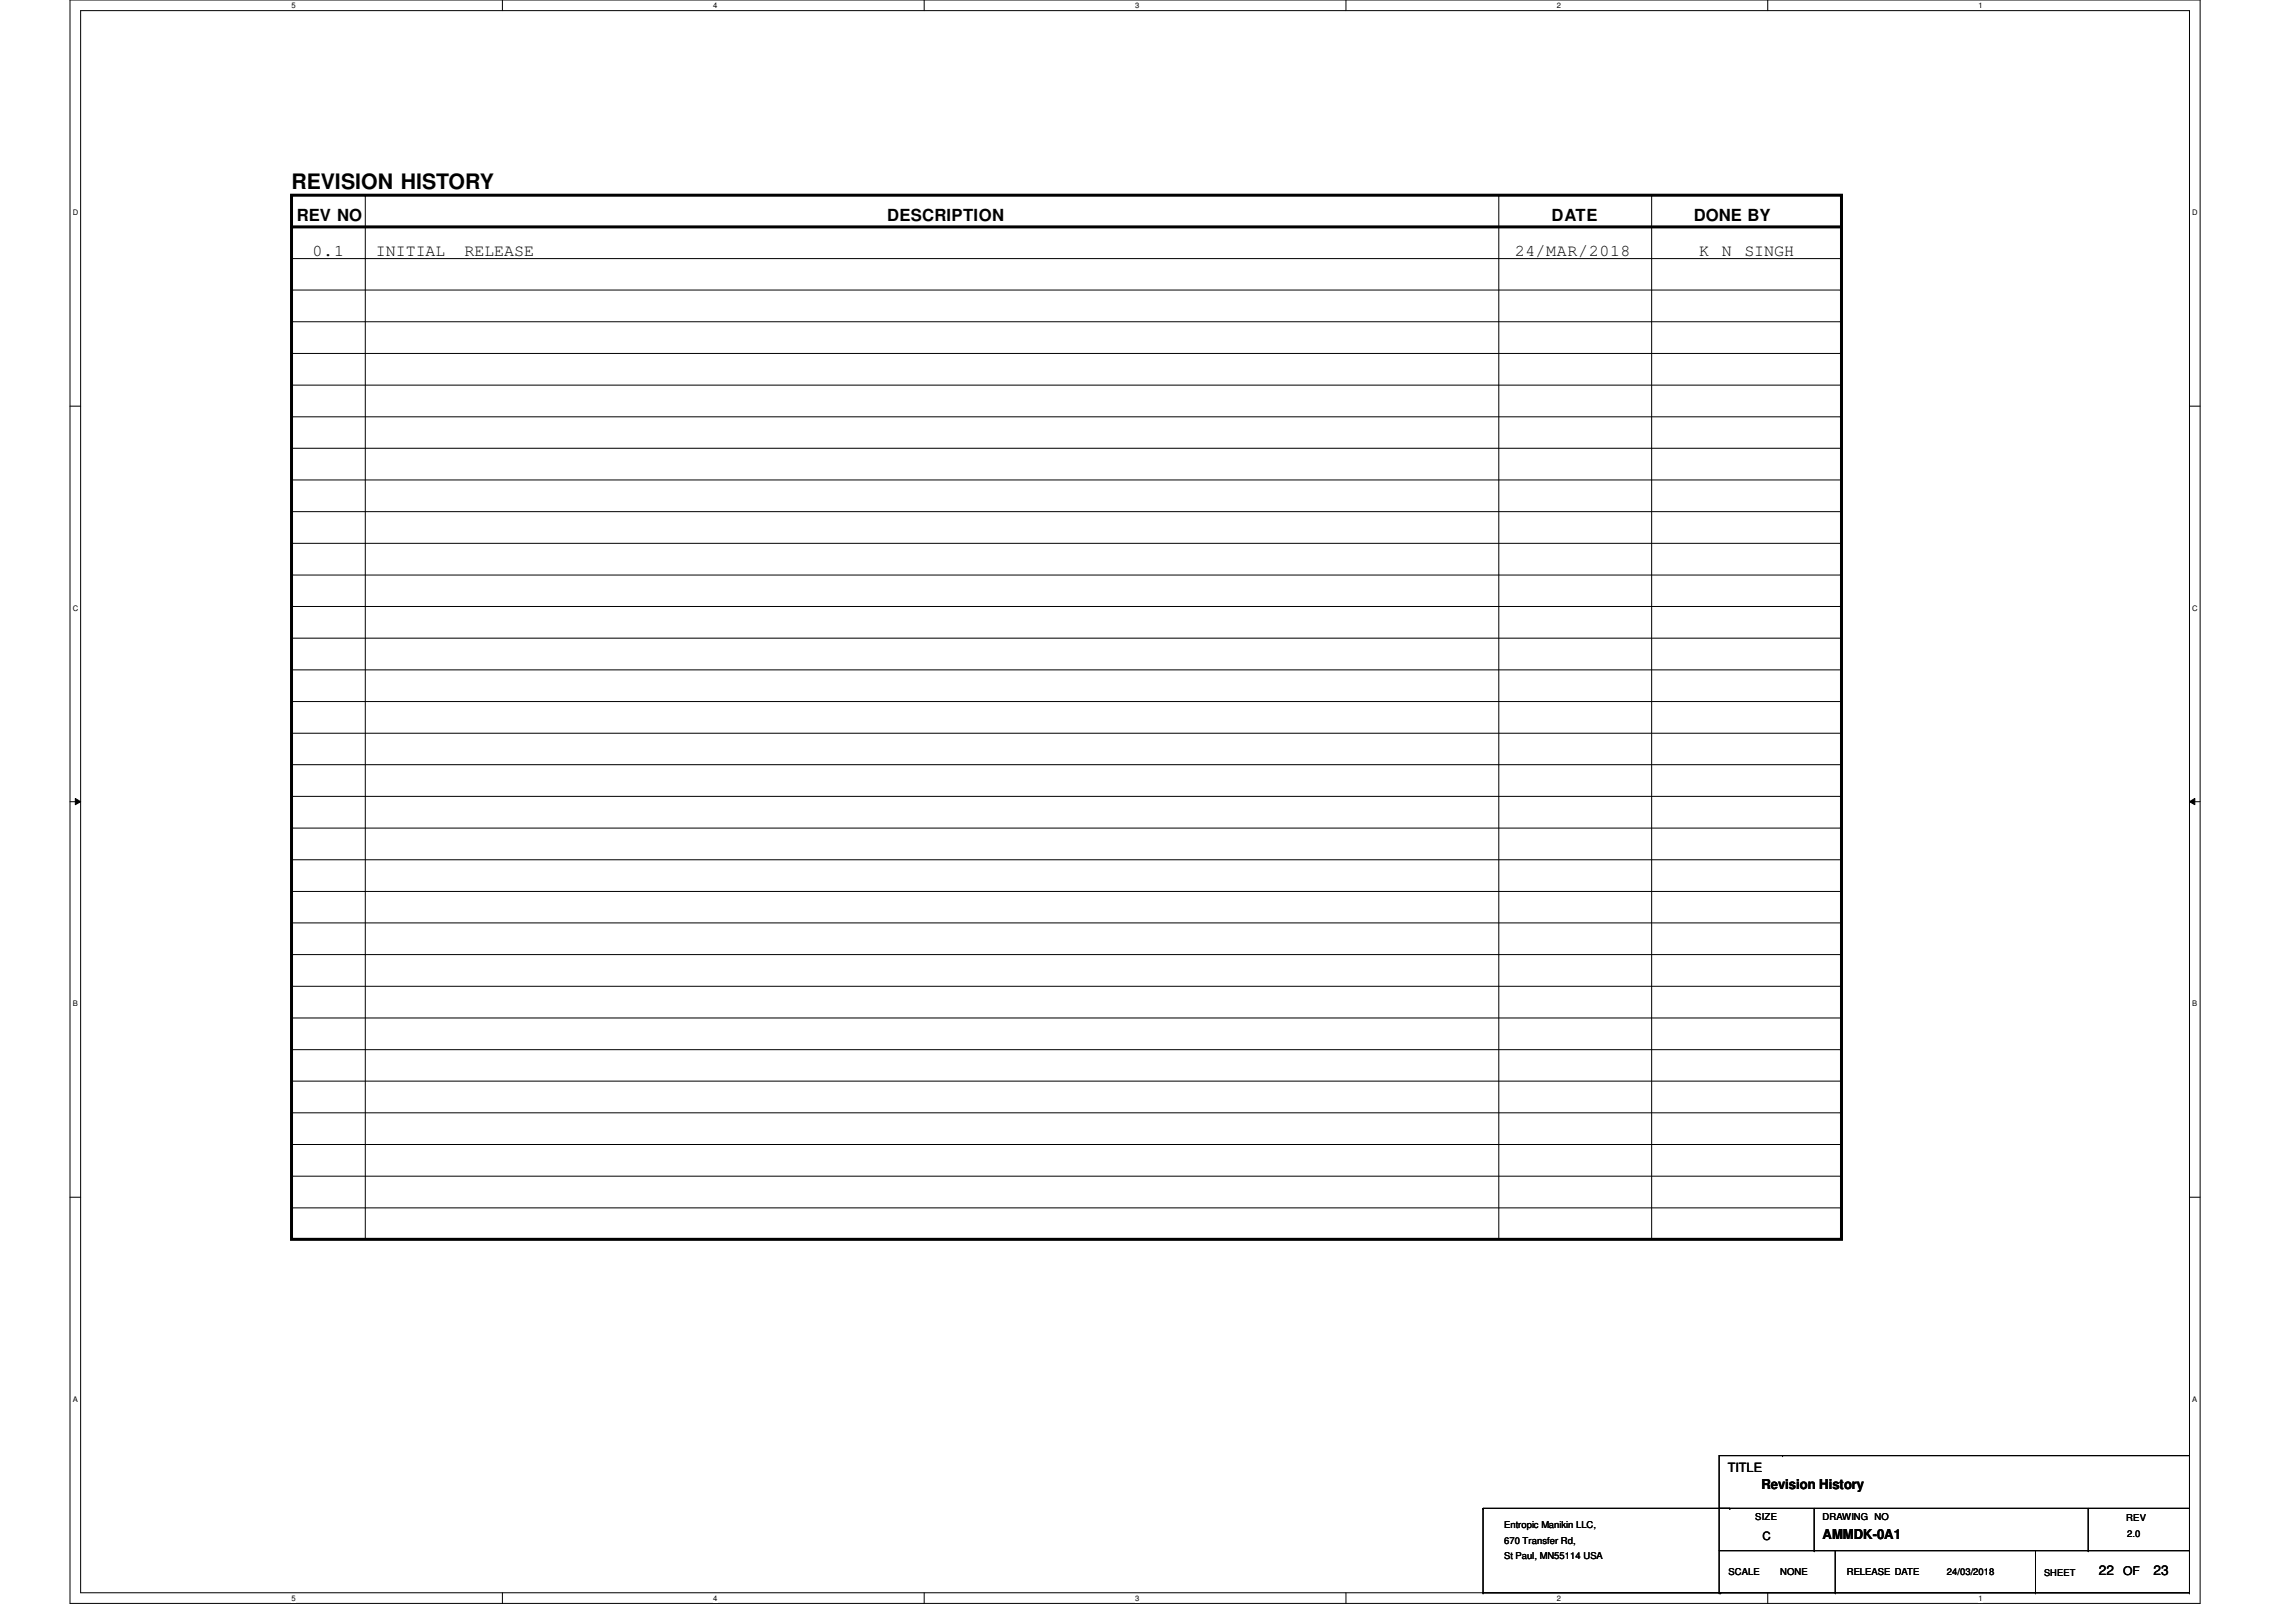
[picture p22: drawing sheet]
<svg xmlns="http://www.w3.org/2000/svg" width="420mm" height="297mm" viewBox="0 0 420 297" stroke-linecap="round" stroke-linejoin="round" font-family="sans-serif">
<defs><g id="words">
<text font-size="3.9" x="53.4" y="34.5">REVISION HISTORY</text>
<g font-size="3">
<text x="54.3" y="40.5">REV NO</text>
<text x="162.4" y="40.5">DESCRIPTION</text>
<text x="284" y="40.5">DATE</text>
<text x="310.1" y="40.5">DONE BY</text>
<text x="57.2" y="46.8">0.1</text>
<text x="68.8" y="46.8">INITIAL</text>
<text x="85" y="46.8">RELEASE</text>
<text x="277.3" y="46.8">24/MAR/2018</text>
<text x="311.1" y="46.8">K</text>
<text x="315.2" y="46.8">N</text>
<text x="319.4" y="46.8">SINGH</text>
</g>
<g font-size="2.5">
<text x="322.5" y="272.6">Revision History</text>
<text x="333.7" y="281.7">AMMDK-0A1</text>
<text x="384.2" y="288.3">22</text>
<text x="394.3" y="288.3">23</text>
</g>
<text font-size="2.3" x="316.3" y="269.3">TITLE</text>
<text font-size="2.2" x="388.7" y="288.3">OF</text>
<text font-size="2.1" x="322.7" y="281.9">C</text>
<g font-size="1.7">
<text x="275.4" y="279.6">Entropic Manikin LLC,</text>
<text x="321.3" y="278.3">SIZE</text>
<text x="333.7" y="278.3">DRAWING NO</text>
<text x="389.2" y="278.4">REV</text>
<text x="389.5" y="281.3">2.0</text>
<text x="275.4" y="282.5">670 Transfer Rd,</text>
<text x="275.4" y="285.4">St Paul, MN55114 USA</text>
<text x="316.5" y="288.3">SCALE</text>
<text x="325.9" y="288.3">NONE</text>
<text x="338.1" y="288.3">RELEASE DATE</text>
<text x="356.4" y="288.3">24/03/2018</text>
<text x="374.2" y="288.4">SHEET</text>
</g>
<g font-size="1.4">
<text x="53.4" y="1.4">5</text>
<text x="130.6" y="1.4">4</text>
<text x="207.8" y="1.4">3</text>
<text x="285" y="1.4">2</text>
<text x="362.2" y="1.4">1</text>
<text x="13.3" y="39.4">D</text>
<text x="401.4" y="39.4">D</text>
<text x="13.3" y="111.8">C</text>
<text x="401.4" y="111.8">C</text>
<text x="13.3" y="184.1">B</text>
<text x="401.4" y="184.1">B</text>
<text x="13.3" y="256.5">A</text>
<text x="401.4" y="256.5">A</text>
<text x="53.4" y="292.9">5</text>
<text x="130.6" y="292.9">4</text>
<text x="207.8" y="292.9">3</text>
<text x="285" y="292.9">2</text>
<text x="362.2" y="292.9">1</text>
</g>
</g></defs>
<path d="M12.8 0h390v293.5h-390zM14.8 1.9h386v289.6h-386z" fill="none" stroke="#000" stroke-width=".18"/>
<g fill="#fff">
<path d="M53.4 .2h.7v1.5h-.7z"/>
<path d="M53.4 291.7h.7v1.5h-.7z"/>
</g>
<path d="M92 0v1.9M92 291.5v2" fill="none" stroke="#000" stroke-width=".18"/>
<g fill="#fff">
<path d="M130.6 .2h.7v1.5h-.7z"/>
<path d="M130.6 291.7h.7v1.5h-.7z"/>
</g>
<path d="M169.2 0v1.9M169.2 291.5v2" fill="none" stroke="#000" stroke-width=".18"/>
<g fill="#fff">
<path d="M207.8 .2h.8v1.5h-.8z"/>
<path d="M207.8 291.7h.8v1.5h-.8z"/>
</g>
<path d="M246.4 0v1.9M246.4 291.5v2" fill="none" stroke="#000" stroke-width=".18"/>
<g fill="#fff">
<path d="M285 .2h.8v1.5h-.8z"/>
<path d="M285 291.7h.8v1.5h-.8z"/>
</g>
<path d="M323.6 0v1.9M323.6 291.5v2" fill="none" stroke="#000" stroke-width=".18"/>
<g fill="#fff">
<path d="M362.2 .2h.8v1.5h-.8z"/>
<path d="M362.2 291.7h.8v1.5h-.8z"/>
<path d="M13.3 38.1h1v1.6h-1z"/>
<path d="M401.4 38.1h.9v1.6h-.9z"/>
<path d="M13.3 110.5h1v1.6h-1z"/>
<path d="M401.4 110.5h.9v1.6h-.9z"/>
</g>
<path d="M12.8 74.3h2M400.8 74.3h2" fill="none" stroke="#000" stroke-width=".18"/>
<g fill="#fff">
<path d="M13.3 182.9h.9v1.5h-.9z"/>
<path d="M401.4 182.9h.8v1.5h-.8z"/>
</g>
<path d="M12.8 146.7h2M13.8 146.1l1 .6-1 .6zM400.8 146.7l1-.6v1.2zM400.8 146.7h2" fill="none" stroke="#000" stroke-width=".18"/>
<path d="M13.8 146.1l1 .6-1 .6zM400.8 146.7l1-.6v1.2z" fill="#000"/>
<g fill="#fff">
<path d="M13.3 255.3h.9v1.5h-.9z"/>
<path d="M401.4 255.3h.8v1.5h-.8z"/>
</g>
<g fill="none" stroke="#000" stroke-width=".18">
<path d="M66.9 35.7h.1M66.9 35.7v191.1M274.4 35.7h.1M274.4 35.7v191.1M302.4 35.7h.1M302.4 35.7v191.1M53.4 47.3h283.7M53.4 53.1h283.7M53.4 58.9h283.7M337.1 47.3h.1M337.1 53.1h.1M337.1 58.9h.1"/>
<path d="M53.4 64.7h283.7M53.4 70.5h283.7M53.4 76.3h283.7M337.1 64.7h.1M337.1 70.5h.1M337.1 76.3h.1M53.4 82h283.7M53.4 87.8h283.7M53.4 93.6h283.7M53.4 99.4h283.7M337.1 82h.1M337.1 87.8h.1"/>
<path d="M337.1 93.6h.1M337.1 99.4h.1M53.4 105.2h283.7M53.4 111h283.7M53.4 116.8h283.7M337.1 105.2h.1M337.1 111h.1M337.1 116.8h.1M53.4 122.6h283.7M53.4 128.4h283.7M53.4 134.2h283.7M53.4 140h283.7"/>
<path d="M337.1 122.6h.1M337.1 128.4h.1M337.1 134.2h.1M337.1 140h.1M53.4 145.8h283.7M53.4 151.6h283.7M53.4 157.4h283.7M337.1 145.8h.1M337.1 151.6h.1M337.1 157.4h.1M53.4 163.2h283.7M53.4 168.9h283.7"/>
<path d="M53.4 174.7h283.7M337.1 163.2h.1M337.1 168.9h.1M337.1 174.7h.1M53.4 180.5h283.7M53.4 186.3h283.7M53.4 192.1h283.7M53.4 197.9h283.7M337.1 180.5h.1M337.1 186.3h.1M337.1 192.1h.1M337.1 197.9h.1"/>
<path d="M12.8 219.1h2M53.4 203.7h283.7M53.4 209.5h283.7M53.4 215.3h283.7M337.1 203.7h.1M337.1 209.5h.1M337.1 215.3h.1M400.8 219.1h2M53.4 221.1h283.7M337.1 221.1h.1M271.5 276.1h.1M271.5 276.1h129.3"/>
<path d="M271.5 276.1v15.4M316.7 276.1h.1M326.3 266.4h.1M332.1 276.1v7.7M382.3 276.1v7.7M400.8 276.1h.1M271.5 291.5h.1M271.5 291.5h129.3M314.7 291.5h.1M314.7 291.5v-25.1h86.1v25.1M314.7 283.8h86.1M314.9 291.5h.1"/>
<path d="M332.1 283.8h.1M336 291.5h.1M336 283.8v7.7M372.6 291.5h.1M372.6 283.8v7.7M382.3 283.8h.1M400.8 283.8h.1M400.8 291.5h.1"/>
</g>
<path d="M53.4 35.7h283.7v191.1h-283.7zM53.4 41.5h283.7" fill="none" stroke="#000" stroke-width=".55"/>
<circle cx="337.1" cy="41.5" r=".28" fill="#000"/>
<use href="#words"/>
</svg>
